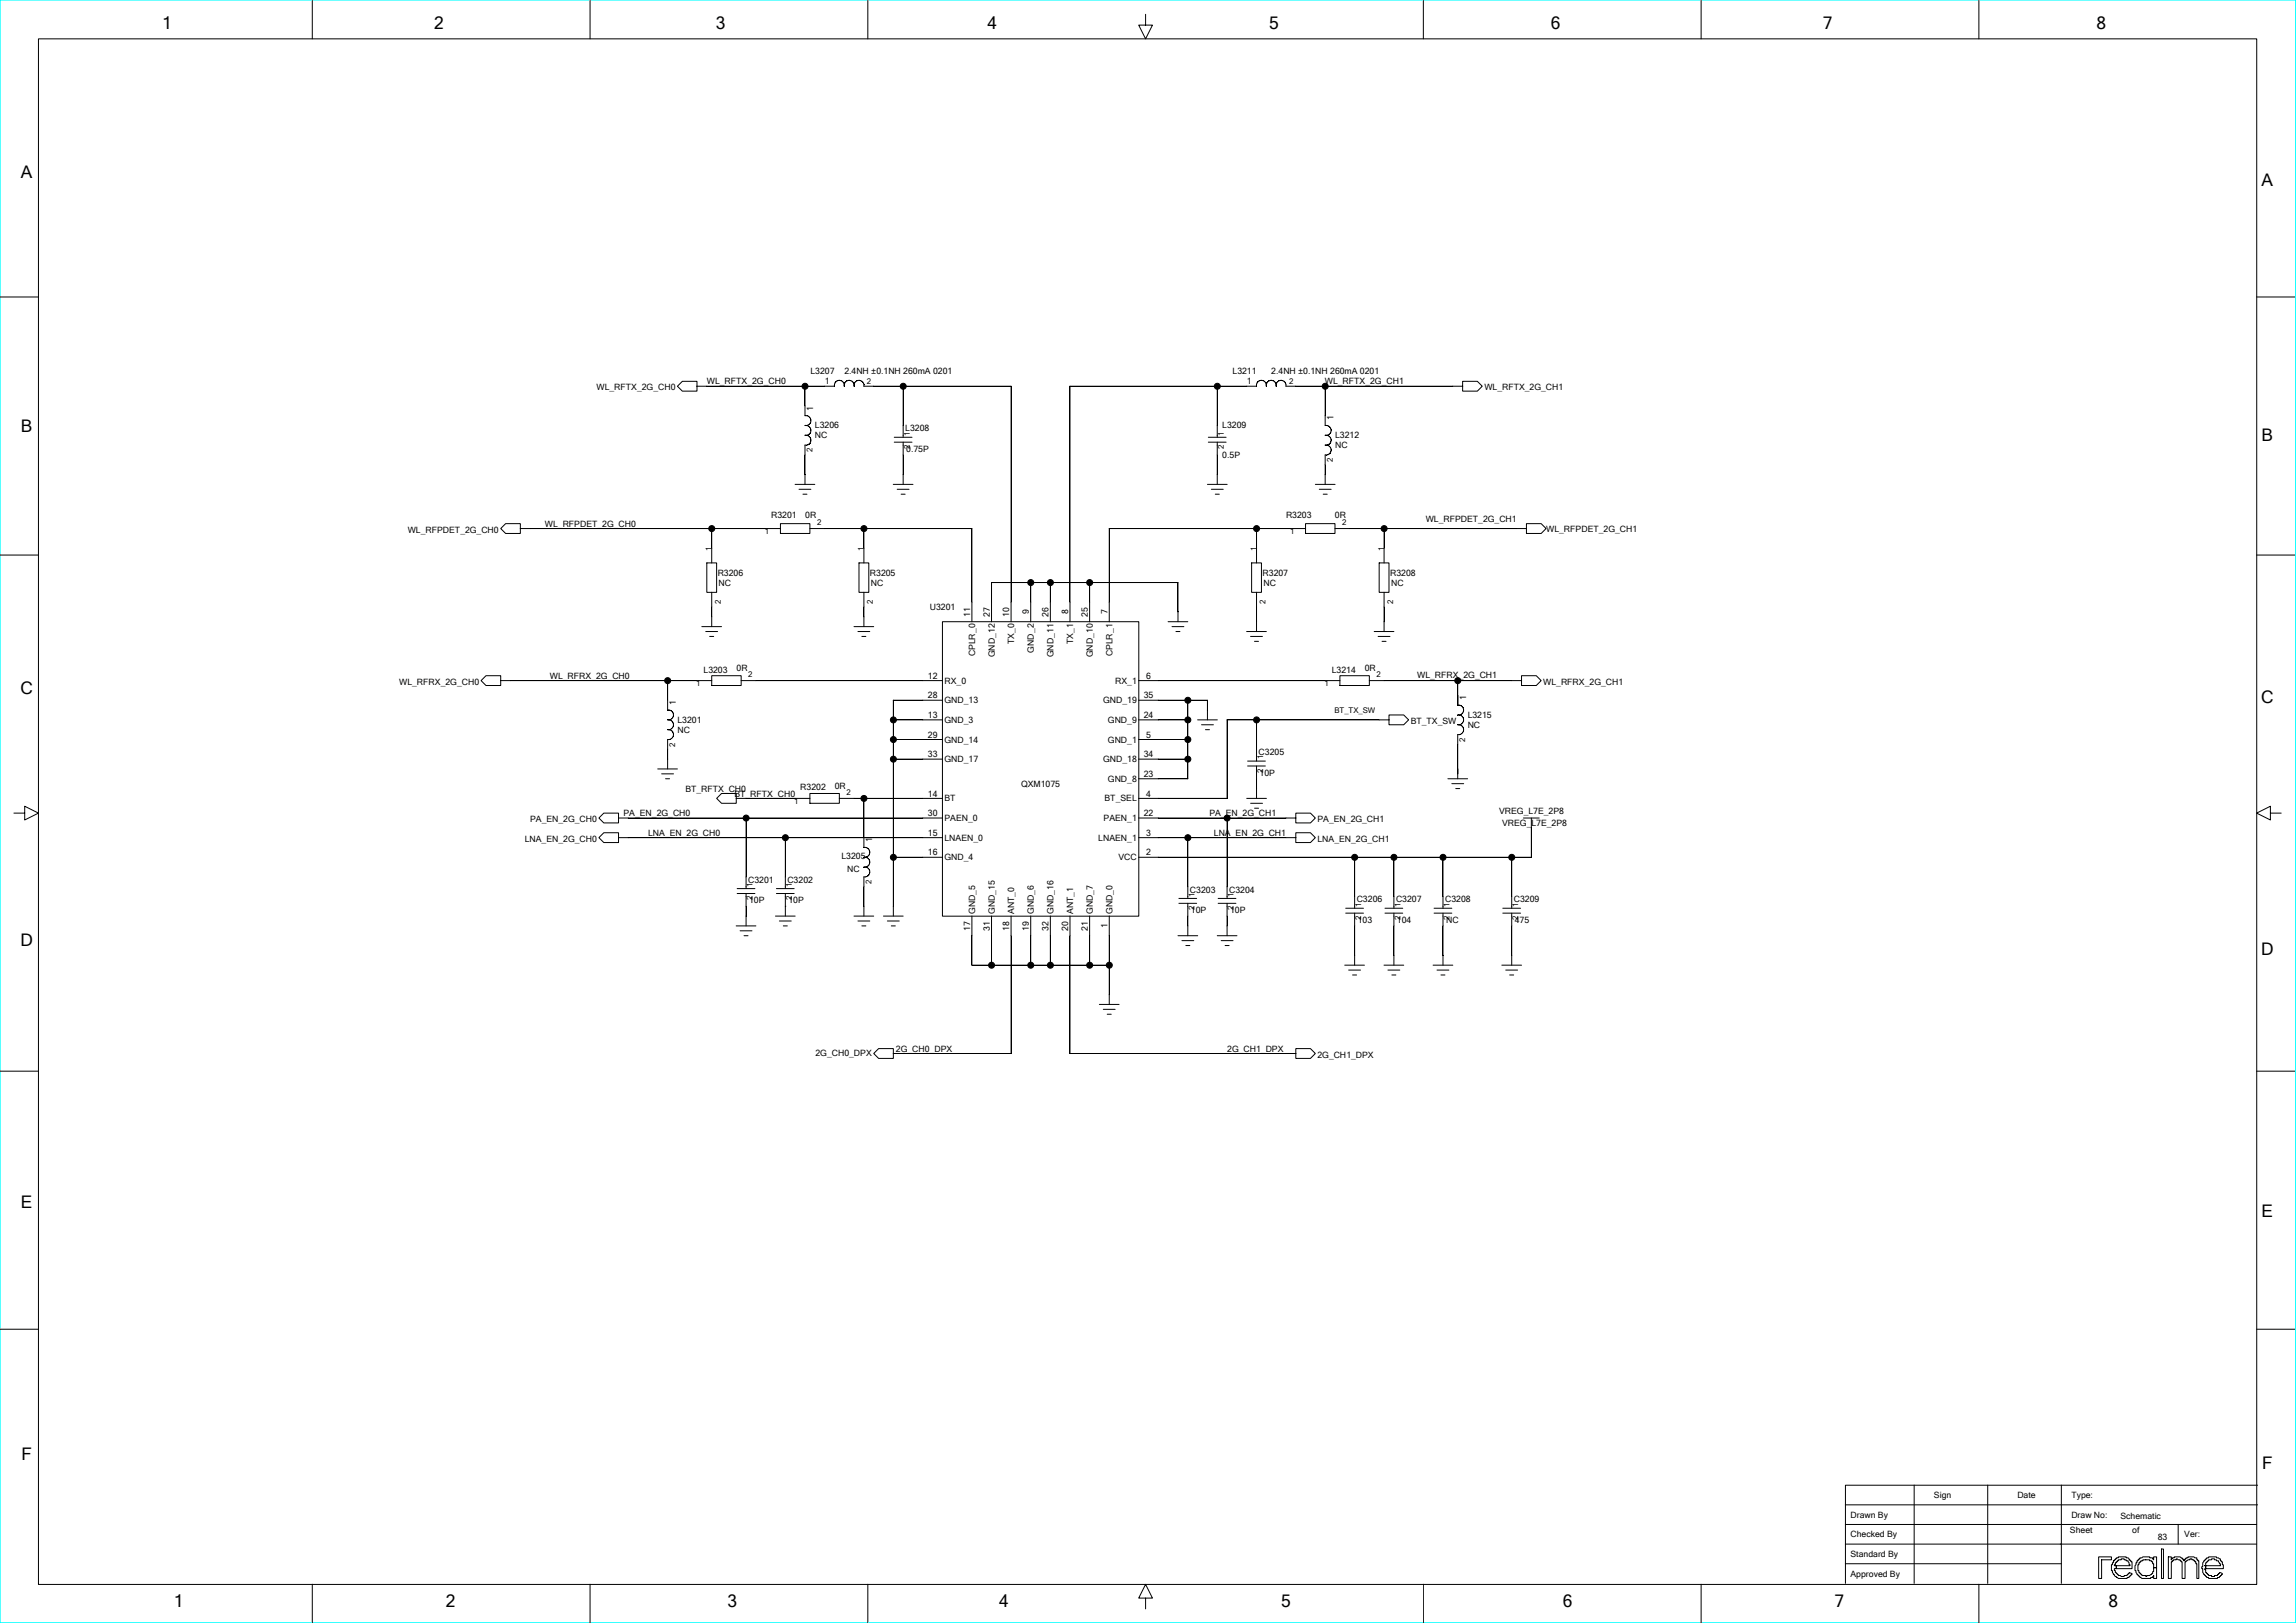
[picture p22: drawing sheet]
<svg xmlns="http://www.w3.org/2000/svg" width="297mm" height="210mm" viewBox="0 0 297 210" stroke-linecap="round" stroke-linejoin="round" font-family="sans-serif">
<defs><g id="words">
<g font-size="2.2">
<text x="21" y="3.8">1</text>
<text x="56.1" y="3.8">2</text>
<text x="92.6" y="3.8">3</text>
<text x="127.8" y="3.8">4</text>
<text x="164.2" y="3.8">5</text>
<text x="200.6" y="3.8">6</text>
<text x="235.8" y="3.8">7</text>
<text x="271.2" y="3.8">8</text>
<text x="2.7" y="23">A</text>
<text x="292.6" y="24.1">A</text>
<text x="2.7" y="55.9">B</text>
<text x="292.6" y="57">B</text>
<text x="2.6" y="89.8">C</text>
<text x="292.5" y="90.9">C</text>
<text x="2.6" y="122.4">D</text>
<text x="292.5" y="123.5">D</text>
<text x="2.7" y="156.3">E</text>
<text x="292.6" y="157.4">E</text>
<text x="2.8" y="188.9">F</text>
<text x="292.6" y="190.1">F</text>
<text x="22.5" y="208">1</text>
<text x="57.7" y="208">2</text>
<text x="94.1" y="208">3</text>
<text x="129.3" y="208">4</text>
<text x="165.7" y="208">5</text>
<text x="202.2" y="208">6</text>
<text x="237.3" y="208">7</text>
<text x="272.7" y="208">8</text>
</g>
<g font-size="1.1">
<text x="77.2" y="50.5">WL_RFTX_2G_CH0</text>
<text x="91.4" y="49.7">WL_RFTX_2G_CH0</text>
<text x="104.8" y="48.5">L3207</text>
<text x="105.2" y="53.1" transform="rotate(-90 105.2 53.1)">1</text>
<text x="106.7" y="49.7">1</text>
<text x="109.2" y="48.5">2.4NH ±0.1NH 260mA 0201</text>
<text x="159.4" y="48.5">L3211</text>
<text x="161.3" y="49.7">1</text>
<text x="164.4" y="48.5">2.4NH ±0.1NH 260mA 0201</text>
<text x="171.4" y="49.7">WL_RFTX_2G_CH1</text>
<text x="192" y="50.5">WL_RFTX_2G_CH1</text>
<text x="105.4" y="55.4">L3206</text>
<text x="105.4" y="56.7">NC</text>
<text x="117.1" y="55.8">L3208</text>
<text x="117.2" y="58.5">0.75P</text>
<text x="158.1" y="55.4">L3209</text>
<text x="158.1" y="59.3">0.5P</text>
<text x="172.5" y="54.4" transform="rotate(-90 172.5 54.4)">1</text>
<text x="172.7" y="56.7">L3212</text>
<text x="172.7" y="58">NC</text>
<text x="52.7" y="68.9">WL_RFPDET_2G_CH0</text>
<text x="70.5" y="68.1">WL_RFPDET_2G_CH0</text>
<text x="99.7" y="67.1">R3201</text>
<text x="104.2" y="67.1">0R</text>
<text x="166.4" y="67">R3203</text>
<text x="172.7" y="67">0R</text>
<text x="184.4" y="67.5">WL_RFPDET_2G_CH1</text>
<text x="200" y="68.8">WL_RFPDET_2G_CH1</text>
<text x="92.8" y="74.5">R3206</text>
<text x="93" y="75.8">NC</text>
<text x="112.5" y="74.5">R3205</text>
<text x="112.6" y="75.8">NC</text>
<text x="163.3" y="74.5">R3207</text>
<text x="163.4" y="75.8">NC</text>
<text x="179.8" y="74.5">R3208</text>
<text x="179.9" y="75.8">NC</text>
<text x="120.3" y="78.9">U3201</text>
<text x="125.5" y="79.8" transform="rotate(-90 125.5 79.8)">11</text>
<text x="128" y="79.8" transform="rotate(-90 128 79.8)">27</text>
<text x="130.5" y="79.8" transform="rotate(-90 130.5 79.8)">10</text>
<text x="131.2" y="83.4" transform="rotate(-90 131.2 83.4)">TX_0</text>
<text x="133.1" y="79.5" transform="rotate(-90 133.1 79.5)">9</text>
<text x="135.6" y="79.8" transform="rotate(-90 135.6 79.8)">26</text>
<text x="138.2" y="79.5" transform="rotate(-90 138.2 79.5)">8</text>
<text x="138.8" y="83.4" transform="rotate(-90 138.8 83.4)">TX_1</text>
<text x="140.7" y="79.8" transform="rotate(-90 140.7 79.8)">25</text>
<text x="143.2" y="79.5" transform="rotate(-90 143.2 79.5)">7</text>
<text x="51.6" y="88.6">WL_RFRX_2G_CH0</text>
<text x="71.1" y="87.8">WL_RFRX_2G_CH0</text>
<text x="91" y="87">L3203</text>
<text x="95.3" y="86.8">0R</text>
<text x="120" y="87.8">12</text>
<text x="122.2" y="88.5">RX_0</text>
<text x="126.1" y="84.9" transform="rotate(-90 126.1 84.9)">CPLR_0</text>
<text x="128.7" y="85.1" transform="rotate(-90 128.7 85.1)">GND_12</text>
<text x="133.7" y="84.4" transform="rotate(-90 133.7 84.4)">GND_2</text>
<text x="136.3" y="85.1" transform="rotate(-90 136.3 85.1)">GND_11</text>
<text x="141.4" y="85.1" transform="rotate(-90 141.4 85.1)">GND_10</text>
<text x="143.9" y="84.9" transform="rotate(-90 143.9 84.9)">CPLR_1</text>
<text x="144.3" y="88.5">RX_1</text>
<text x="148.3" y="87.8">6</text>
<text x="172.3" y="87">L3214</text>
<text x="176.5" y="86.8">0R</text>
<text x="183.3" y="87.7">WL_RFRX_2G_CH1</text>
<text x="199.6" y="88.6">WL_RFRX_2G_CH1</text>
<text x="87.4" y="91.2" transform="rotate(-90 87.4 91.2)">1</text>
<text x="87.6" y="94.8">NC</text>
<text x="87.6" y="93.5">L3201</text>
<text x="120" y="95.4">29</text>
<text x="120" y="92.9">13</text>
<text x="120" y="90.4">28</text>
<text x="122.2" y="91">GND_13</text>
<text x="122.2" y="93.5">GND_3</text>
<text x="142.7" y="91">GND_19</text>
<text x="143.3" y="93.5">GND_9</text>
<text x="148" y="92.9">24</text>
<text x="148" y="90.4">35</text>
<text x="148.3" y="95.4">5</text>
<text x="182.5" y="93.7">BT_TX_SW</text>
<text x="189.6" y="90.6" transform="rotate(-90 189.6 90.6)">1</text>
<text x="189.9" y="94.2">NC</text>
<text x="189.9" y="92.9">L3215</text>
<text x="120" y="98">33</text>
<text x="122.2" y="96.1">GND_14</text>
<text x="122.2" y="98.6">GND_17</text>
<text x="132.1" y="101.8">QXM1075</text>
<text x="142.7" y="98.6">GND_18</text>
<text x="143.3" y="96.1">GND_1</text>
<text x="143.3" y="101.2">GND_8</text>
<text x="148" y="100.5">23</text>
<text x="148" y="98">34</text>
<text x="162.8" y="97.7">C3205</text>
<text x="162.9" y="100.4">10P</text>
<text x="68.6" y="106.4">PA_EN_2G_CH0</text>
<text x="80.7" y="105.6">PA_EN_2G_CH0</text>
<text x="88.7" y="102.4">BT_RFTX_CH0</text>
<text x="95" y="103.1">BT_RFTX_CH0</text>
<text x="103.5" y="102.3">R3202</text>
<text x="108" y="102.1">0R</text>
<text x="120" y="105.6">30</text>
<text x="120" y="103.1">14</text>
<text x="122.2" y="103.7">BT</text>
<text x="122.2" y="106.2">PAEN_0</text>
<text x="142.8" y="106.2">PAEN_1</text>
<text x="142.9" y="103.7">BT_SEL</text>
<text x="148" y="105.6">22</text>
<text x="148.3" y="103.1">4</text>
<text x="156.4" y="105.6">PA_EN_2G_CH1</text>
<text x="170.4" y="106.4">PA_EN_2G_CH1</text>
<text x="193.9" y="105.3">VREG_L7E_2P8</text>
<text x="194.3" y="106.9">VREG_L7E_2P8</text>
<text x="67.9" y="108.9">LNA_EN_2G_CH0</text>
<text x="83.8" y="108.1">LNA_EN_2G_CH0</text>
<text x="108.8" y="111.2">L3205</text>
<text x="109.6" y="112.8">NC</text>
<text x="112.8" y="109" transform="rotate(-90 112.8 109)">1</text>
<text x="120" y="110.7">16</text>
<text x="120" y="108.1">15</text>
<text x="122.2" y="108.8">LNAEN_0</text>
<text x="122.2" y="111.3">GND_4</text>
<text x="142.1" y="108.8">LNAEN_1</text>
<text x="144.7" y="111.3">VCC</text>
<text x="148.3" y="110.7">2</text>
<text x="148.3" y="108.1">3</text>
<text x="157" y="108.1">LNA_EN_2G_CH1</text>
<text x="170.4" y="108.9">LNA_EN_2G_CH1</text>
<text x="96.8" y="114.2">C3201</text>
<text x="96.9" y="116.9">10P</text>
<text x="101.9" y="114.2">C3202</text>
<text x="102" y="116.9">10P</text>
<text x="126.1" y="118.3" transform="rotate(-90 126.1 118.3)">GND_5</text>
<text x="128.7" y="118.3" transform="rotate(-90 128.7 118.3)">GND_15</text>
<text x="131.2" y="118.3" transform="rotate(-90 131.2 118.3)">ANT_0</text>
<text x="133.7" y="118.3" transform="rotate(-90 133.7 118.3)">GND_6</text>
<text x="136.3" y="118.3" transform="rotate(-90 136.3 118.3)">GND_16</text>
<text x="138.8" y="118.3" transform="rotate(-90 138.8 118.3)">ANT_1</text>
<text x="141.4" y="118.3" transform="rotate(-90 141.4 118.3)">GND_7</text>
<text x="143.9" y="118.3" transform="rotate(-90 143.9 118.3)">GND_0</text>
<text x="153.9" y="115.5">C3203</text>
<text x="154" y="118.2">10P</text>
<text x="159" y="115.5">C3204</text>
<text x="159.1" y="118.2">10P</text>
<text x="175.5" y="116.8">C3206</text>
<text x="175.6" y="119.4">103</text>
<text x="180.6" y="116.8">C3207</text>
<text x="180.7" y="119.4">104</text>
<text x="186.9" y="116.8">C3208</text>
<text x="187.1" y="119.4">NC</text>
<text x="195.8" y="116.8">C3209</text>
<text x="195.9" y="119.4">475</text>
<text x="125.5" y="120.4" transform="rotate(-90 125.5 120.4)">17</text>
<text x="128" y="120.4" transform="rotate(-90 128 120.4)">31</text>
<text x="130.5" y="120.4" transform="rotate(-90 130.5 120.4)">18</text>
<text x="133.1" y="120.4" transform="rotate(-90 133.1 120.4)">19</text>
<text x="135.6" y="120.4" transform="rotate(-90 135.6 120.4)">32</text>
<text x="138.2" y="120.4" transform="rotate(-90 138.2 120.4)">20</text>
<text x="140.7" y="120.4" transform="rotate(-90 140.7 120.4)">21</text>
<text x="143.2" y="120.1" transform="rotate(-90 143.2 120.1)">1</text>
<text x="105.5" y="136.6">2G_CH0_DPX</text>
<text x="115.9" y="136.1">2G_CH0_DPX</text>
<text x="158.7" y="136.1">2G_CH1_DPX</text>
<text x="170.4" y="136.8">2G_CH1_DPX</text>
<text x="239.4" y="196.4">Drawn By</text>
<text x="250.2" y="193.8">Sign</text>
<text x="261" y="193.8">Date</text>
<text x="267.9" y="193.8">Type:</text>
<text x="267.9" y="196.4">Draw No:</text>
<text x="274.3" y="196.5">Schematic</text>
<text x="239.4" y="198.9">Checked By</text>
<text x="239.4" y="201.5">Standard By</text>
<text x="267.8" y="198.4">Sheet</text>
<text x="275.8" y="198.4">of</text>
<text x="279.1" y="199.3">83</text>
<text x="282.6" y="198.9">Ver:</text>
<text x="239.4" y="204">Approved By</text>
</g>
<g font-size="1">
<text x="112.1" y="49.7">2</text>
<text x="166.8" y="49.7">2</text>
<text x="105.1" y="58.5" transform="rotate(-90 105.1 58.5)">2</text>
<text x="117.7" y="58.1" transform="rotate(-90 117.7 58.1)">2</text>
<text x="117.7" y="56.4" transform="rotate(-90 117.7 56.4)">1</text>
<text x="158.3" y="58.1" transform="rotate(-90 158.3 58.1)">2</text>
<text x="158.3" y="56.4" transform="rotate(-90 158.3 56.4)">1</text>
<text x="172.4" y="59.8" transform="rotate(-90 172.4 59.8)">2</text>
<text x="92.1" y="71.3" transform="rotate(-90 92.1 71.3)">1</text>
<text x="98.9" y="69.1">1</text>
<text x="105.7" y="68">2</text>
<text x="111.7" y="71.3" transform="rotate(-90 111.7 71.3)">1</text>
<text x="162.5" y="71.3" transform="rotate(-90 162.5 71.3)">1</text>
<text x="166.9" y="69.1">1</text>
<text x="173.6" y="68">2</text>
<text x="179" y="71.3" transform="rotate(-90 179 71.3)">1</text>
<text x="93.2" y="78.1" transform="rotate(-90 93.2 78.1)">2</text>
<text x="112.9" y="78.1" transform="rotate(-90 112.9 78.1)">2</text>
<text x="163.7" y="78.1" transform="rotate(-90 163.7 78.1)">2</text>
<text x="180.2" y="78.1" transform="rotate(-90 180.2 78.1)">2</text>
<text x="90" y="88.8">1</text>
<text x="96.8" y="87.6">2</text>
<text x="171.3" y="88.8">1</text>
<text x="178.1" y="87.6">2</text>
<text x="172.6" y="92.3">BT_TX_SW</text>
<text x="189.5" y="96" transform="rotate(-90 189.5 96)">2</text>
<text x="87.3" y="96.6" transform="rotate(-90 87.3 96.6)">2</text>
<text x="163.4" y="100" transform="rotate(-90 163.4 100)">2</text>
<text x="163.4" y="98.3" transform="rotate(-90 163.4 98.3)">1</text>
<text x="102.7" y="104">1</text>
<text x="109.5" y="102.9">2</text>
<text x="97.3" y="116.5" transform="rotate(-90 97.3 116.5)">2</text>
<text x="97.3" y="114.8" transform="rotate(-90 97.3 114.8)">1</text>
<text x="102.4" y="116.5" transform="rotate(-90 102.4 116.5)">2</text>
<text x="102.4" y="114.8" transform="rotate(-90 102.4 114.8)">1</text>
<text x="112.7" y="114.4" transform="rotate(-90 112.7 114.4)">2</text>
<text x="154.5" y="117.8" transform="rotate(-90 154.5 117.8)">2</text>
<text x="154.5" y="116" transform="rotate(-90 154.5 116)">1</text>
<text x="159.6" y="117.8" transform="rotate(-90 159.6 117.8)">2</text>
<text x="159.6" y="116" transform="rotate(-90 159.6 116)">1</text>
<text x="176.1" y="119" transform="rotate(-90 176.1 119)">2</text>
<text x="176.1" y="117.3" transform="rotate(-90 176.1 117.3)">1</text>
<text x="181.2" y="119" transform="rotate(-90 181.2 119)">2</text>
<text x="181.2" y="117.3" transform="rotate(-90 181.2 117.3)">1</text>
<text x="187.5" y="119" transform="rotate(-90 187.5 119)">2</text>
<text x="187.5" y="117.3" transform="rotate(-90 187.5 117.3)">1</text>
<text x="196.4" y="119" transform="rotate(-90 196.4 119)">2</text>
<text x="196.4" y="117.3" transform="rotate(-90 196.4 117.3)">1</text>
</g>
</g></defs>
<path d="M0 0h296.9v210h-296.9z" fill="none" stroke="#0ff" stroke-width=".13"/>
<g fill="none" stroke="#000" stroke-width=".13">
<path d="M5 5h286.9v200h-286.9zM40.4 .1v4.9M76.3 .1v4.9M112.3 .1v4.9M148.2 1.9v1.3h.9l-.9 1.8-.9-1.8h.9M184.1 .1v4.9M220 .1v4.9M256 .1v4.9M0 38.4h5M291.9 38.4h5M87.6 50l.7-.7h1.9v1.3h-1.9zM90.1 50h17.8a.64 .64 0 0 1 .7-.8 .64 .64 0 0 1 .6 .8 .65 .65 0 0 1 .6-.8 .65 .65 0 0 1 .7 .8 .65 .65 0 0 1 .6-.8 .65 .65 0 0 1 .6 .8"/>
<path d="M104.1 50v3.8a.64 .64 0 0 1 .8 .6 .64 .64 0 0 1-.8 .7 .65 .65 0 0 1 .8 .6 .65 .65 0 0 1-.8 .6 .65 .65 0 0 1 .8 .7 .65 .65 0 0 1-.8 .6v5.1M111.7 50h19.1v30.5M115.7 57.2h2.3M115.7 56.6h2.3M116.8 50v6.6M116.8 57.2v5.5M156.3 57.2h2.3M156.3 56.6h2.3M157.5 50v6.6M157.5 57.2v5.5M163.8 49.8a.64 .64 0 0 0-.7-.6 .64 .64 0 0 0-.6 .8h-24.1v30.5M163.8 49.8v.2a.64 .64 0 0 1 .5-.8 .64 .64 0 0 1 .8 .6"/>
<path d="M165.1 49.8v.2a.64 .64 0 0 1 .5-.8 .64 .64 0 0 1 .7 .6M166.3 49.8v.2h22.9M171.4 50v5.1M171.4 55.1a.65 .65 0 0 1 .8 .6 .65 .65 0 0 1-.8 .6 .65 .65 0 0 1 .8 .7 .65 .65 0 0 1-.8 .6 .64 .64 0 0 1 .8 .6 .64 .64 0 0 1-.8 .7v3.8M189.2 49.3h1.9l.6 .7-.6 .6h-1.9zM0 71.8h5M64.8 68.4l.6-.6h1.9v1.2h-1.9zM67.3 68.4h33.7M91.4 72.8h1.3v3.8h-1.3zM92.1 68.4v4.4M92.1 76.6v4.5M101 67.8h3.8v1.2h-3.8z"/>
<path d="M102.8 62.7h2.6M103.4 63.3h1.5M103.9 63.9h.5M104.8 68.4h20.9v12.1M111.1 72.8h1.3v3.8h-1.3zM111.7 68.4v4.4M111.7 76.6v4.5M115.5 62.7h2.6M116.1 63.3h1.5M116.6 63.9h.5M133.3 75.4v5.1M135.9 75.4v5.1"/>
<path d="M140.9 75.4v5.1M156.2 62.7h2.5M156.7 63.3h1.5M157.2 63.9h.5M161.9 72.8h1.3v3.8h-1.3zM162.5 68.4v4.4M162.5 76.6v5.1M168.9 67.8h3.8v1.2h-3.8zM168.9 68.4h-25.4v12.1M170.1 62.7h2.6M170.7 63.3h1.5M171.2 63.9h.5"/>
<path d="M172.7 68.4h24.8M178.4 72.8h1.3v3.8h-1.3zM179 68.4v4.4M179 76.6v5.1M197.5 67.8h1.9l.6 .6-.6 .6h-1.9zM291.9 71.8h5M62.2 88.1l.7-.7h1.9v1.3h-1.9zM64.8 88.1h27.3M85.1 99.5h2.5M86.4 88.1v3.8a.64 .64 0 0 1 .7 .6 .64 .64 0 0 1-.7 .6 .64 .64 0 0 1 .7 .7 .64 .64 0 0 1-.7 .6 .64 .64 0 0 1 .7 .6 .64 .64 0 0 1-.7 .7M86.4 95.7v3.8M90.8 81.1h2.5"/>
<path d="M91.3 81.7h1.5M91.8 82.3h.5M92.1 87.4h3.8v1.3h-3.8zM95.9 88.1h26M110.5 81.1h2.5M111 81.7h1.5M111.5 82.3h.5M115.5 93.1h6.4M115.5 95.7h6.4M115.5 98.2h6.4M121.9 80.4h25.4v38.1h-25.4zM121.9 90.6h-6.3v27.9"/>
<path d="M147.3 88.1h26M147.3 93.1h6.3M147.3 90.6h8.9v2.5M147.3 95.7h6.3M151.1 80.4h2.5M151.6 81.1h1.5M152.1 81.7h.5M152.4 80.4v-5h-24.2l.1 5.1M153.6 90.6v10.2h-6.3M153.6 98.2h-6.3M154.9 93.1h2.6M155.4 93.8h1.6"/>
<path d="M155.9 94.4h.6M161.3 81.7h2.5M161.4 99.1h2.3M161.4 98.5h2.3M161.8 82.3h1.5M162.3 83h.5M162.5 93.1v5.4M162.5 99.1v4.2M173.3 87.4h3.8v1.3h-3.8zM177.1 88.1h19.7M177.8 81.7h2.5M178.3 82.3h1.5"/>
<path d="M178.8 83h.5M179.7 92.5h1.9l.6 .6-.6 .7h-1.9zM179.7 93.1h-21v10.2M188.6 88.1v3.1M188.6 91.2a.65 .65 0 0 1 .7 .7 .65 .65 0 0 1-.7 .6 .65 .65 0 0 1 .7 .6 .65 .65 0 0 1-.7 .7 .64 .64 0 0 1 .7 .6 .64 .64 0 0 1-.7 .6v5.8M196.8 87.4h1.9l.7 .7-.7 .6h-1.9zM1.8 105.2h1.4v-.9l1.8 .9-1.8 .9v-.9M77.5 108.4l.6-.7h1.9v1.3h-1.9zM77.5 105.8l.6-.6h1.9v1.3h-1.9zM80 105.8h41.9M80 108.4h41.9M85.6 100.1h1.5"/>
<path d="M86.1 100.8h.5M92.7 103.3l.6-.6h1.9v1.2h-1.9zM95.2 119.8h2.6M95.2 103.3h9.6M95.4 115.6h2.3M95.4 115h2.3M96.5 105.8v9.2M96.5 115.6v4.2M100.3 118.5h2.6M100.4 115.6h2.3M100.4 115h2.3M100.8 119.2h1.6"/>
<path d="M101.3 119.8h.5M101.6 108.4v6.6M101.6 115.6v2.9M104.8 102.7h3.8v1.2h-3.8zM108.6 103.3h13.3M110.5 118.5h2.5M111 119.2h1.5M111.5 119.8h.5M111.7 103.3v6.4a.64 .64 0 0 1 .8 .6 .64 .64 0 0 1-.8 .6 .65 .65 0 0 1 .8 .7 .65 .65 0 0 1-.8 .6 .65 .65 0 0 1 .8 .6 .65 .65 0 0 1-.8 .7M111.7 113.5v5M114.3 118.5h2.5M114.8 119.2h1.5"/>
<path d="M115.3 119.8h.5M115.5 110.9h6.4M125.7 118.5v6.4M128.3 118.5v6.4M130.8 118.5v17.8h-15.3M133.3 118.5v6.4M135.9 118.5v6.4M138.4 118.5v17.8h29.2M140.9 118.5v6.4M143.5 118.5v11.5M147.3 105.8h20.3M147.3 108.4h20.3"/>
<path d="M152.5 116.9h2.3M152.5 116.2h2.3M153.6 108.4v7.8M153.6 116.9v4.2M157.6 116.9h2.3M157.6 116.2h2.3M158.7 105.8v10.4M158.7 116.9v4.2M158.7 103.3h-11.4M161.3 103.3h2.5M161.8 103.9h1.5M162.3 104.6h.5"/>
<path d="M167.6 107.7h1.9l.6 .7-.6 .6h-1.9zM167.6 105.2h1.9l.6 .6-.6 .7h-1.9zM174.1 118.2h2.3M174.1 117.5h2.3M175.2 118.2v6.7M175.2 110.9v6.6M179.2 118.2h2.3M179.2 117.5h2.3M180.3 110.9v6.6M180.3 118.2v6.7M185.5 118.2h2.3M185.5 117.5h2.3"/>
<path d="M186.7 110.9v6.6M186.7 118.2v6.7M187.3 100.8h2.5M187.8 101.4h1.5M188.3 102h.5M194.4 118.2h2.3M194.4 117.5h2.3M195.5 118.2v6.7M195.5 110.9v6.6M197.1 105.8h2M198.1 105.8v5.1h-50.8M293.7 105.2v-.9l-1.8 .9 1.8 .9v-.9h1.4"/>
<path d="M0 138.6h5M95.7 120.4h1.6M96.2 121.1h.6M113 136.3l.7-.6h1.9v1.2h-1.9zM125.7 124.9h17.8M142.2 130h2.6M142.7 130.6h1.6M143.2 131.2h.5M152.4 121.1h2.5M152.9 121.7h1.5M153.4 122.3h.5M157.5 121.1h2.5"/>
<path d="M158 121.7h1.5M158.5 122.3h.5M167.6 135.7h1.9l.6 .6-.6 .6h-1.9zM173.9 124.9h2.6M174.5 125.5h1.5M175 126.2h.5M179 124.9h2.6M179.5 125.5h1.6M180 126.2h.6M185.4 124.9h2.5M185.9 125.5h1.5M186.4 126.2h.5"/>
<path d="M194.3 124.9h2.5M194.8 125.5h1.5M195.3 126.2h.5M291.9 138.6h5M0 172h5M291.9 172h5M238.7 194.7h53.3M238.7 199.8h53.2M238.7 197.3h53.2M247.6 192.2v12.7M257.1 192.2v12.7M266.6 192.2v12.7"/>
<path d="M281.8 197.2v2.6M292 192.2h-53.3v12.7M40.4 205v5M76.3 205v5M112.3 205v5M148.2 206.8h.9l-.9-1.8-.9 1.8h.9v1.4M184.1 205v5M220 205v5M238.7 202.3h27.9M256 205v5M271.5 201.4h1.6v.4h-1.2v2.4h-.4zM273.6 201.7h.2v-.1h.2v-.2h1v.2h.3l.1 .2h.1v.2l.3 .1v.9h-2v-.4h1.7v-.1h-.1l-.1-.5-.5-.2v-.1l-.8 .1-.1 .3-.3 .1v.3h-.1v.1h.3v.4h-.3v.2h.1v.3h.2v.1l.2 .1v.2l.8 .1v-.1h.4l.1-.3h.1v-.1l.4 .1v.1l-.3 .2-.1 .2h-.2v.1h-1.2l-.2-.1v-.1h-.2l-.1-.3h-.1l-.1-.5h-.2v-.7h.2l.1-.5h.1z"/>
<path d="M276.6 201.8h.1l.1-.2h.3l.1-.2h.9v.2h.4l.1 .2v-.4h.4v1.4h-.4v-.5h-.1v-.2h-.2v-.1h-.2v-.2h-.9v.2h-.3v.1l-.2 .1v.3h-.1v.7h.1v.3l.2 .1 .2 .3h.5v.1h.1v-.1h.4l.2-.2v-.1h.2v-.3h.1v-.5h.4v1.4h-.4v-.3v.1h-.1v.1h-.3v.1h-1.1l-.3-.1-.1-.2h-.1v-.2h-.2l-.1-.4a1.02 1.02 0 0 1 0-1zM279.6 200.4h.3v3.8h-.3zM280.5 201.4h.4v.4l.1-.2h.3v-.2h.7l.3 .2v.1h.1l.1 .3v-.2l.3-.1v-.1h.2v-.2h.8l.1 .2h.3v.2l.2 .2v2.2h-.2v-1.9h-.2v-.2h-.1v-.1h-.1v-.2h-.3v-.1h-.2v.1h-.3l-.2 .2v.1h-.2v2.1h-.3v-2.1l-.3-.1v-.2h-.2l-.2-.1h-.1v.1h-.4v.2l-.2 .1v2.1h-.4zM285.1 202h.1v-.2l.2-.1v-.1h.3v-.2h1v.2l.5 .1v.3l.3 .1v.4h.1v.5h-2.3v-.4h1.9v-.3h-.1l-.1-.3h-.3v-.2h-.2v-.1h-.4v.1h-.4l-.1 .3-.3 .1v.4h-.1h.1v.4h-.1v.1h.1v.4h.1v.1h.2l.1 .3h.4v.1l.7-.1 .2-.3h.1v-.1l.4 .1v.1h-.2v.2h-.1l-.1 .2h-.3v.1h-1.1v-.1h-.3l-.1-.2h-.1v-.2h-.1l-.2-.2v-.5h-.1z"/>
<circle cx="104.1" cy="50" r=".39"/>
<circle cx="116.8" cy="50" r=".39"/>
<circle cx="157.5" cy="50" r=".39"/>
<circle cx="171.4" cy="50" r=".39"/>
<circle cx="92.1" cy="68.4" r=".39"/>
<circle cx="111.8" cy="68.4" r=".39"/>
<circle cx="133.3" cy="75.4" r=".39"/>
<circle cx="135.9" cy="75.4" r=".39"/>
<circle cx="141" cy="75.4" r=".39"/>
<circle cx="162.5" cy="68.4" r=".39"/>
<circle cx="179" cy="68.4" r=".39"/>
<circle cx="86.4" cy="88.1" r=".39"/>
<circle cx="115.6" cy="95.7" r=".39"/>
<circle cx="115.6" cy="98.2" r=".39"/>
<circle cx="115.6" cy="93.1" r=".39"/>
<circle cx="153.7" cy="90.6" r=".39"/>
<circle cx="153.7" cy="95.7" r=".39"/>
<circle cx="153.7" cy="98.2" r=".39"/>
<circle cx="153.7" cy="93.1" r=".39"/>
<circle cx="162.5" cy="93.1" r=".39"/>
<circle cx="188.6" cy="88.1" r=".39"/>
<circle cx="96.5" cy="105.8" r=".39"/>
<circle cx="101.6" cy="108.4" r=".39"/>
<circle cx="111.8" cy="103.3" r=".39"/>
<circle cx="115.6" cy="110.9" r=".39"/>
<circle cx="153.7" cy="108.4" r=".39"/>
<circle cx="158.7" cy="105.8" r=".39"/>
<circle cx="175.2" cy="110.9" r=".39"/>
<circle cx="180.3" cy="110.9" r=".39"/>
<circle cx="186.7" cy="110.9" r=".39"/>
<circle cx="195.6" cy="110.9" r=".39"/>
<circle cx="128.3" cy="124.9" r=".39"/>
<circle cx="133.3" cy="124.9" r=".39"/>
<circle cx="135.9" cy="124.9" r=".39"/>
<circle cx="141" cy="124.9" r=".39"/>
<circle cx="143.5" cy="124.9" r=".39"/>
</g>
<g fill="#000">
<path d="M92.1 78.5v1.3z" fill-rule="evenodd"/>
<path d="M111.7 78.5v1.3z" fill-rule="evenodd"/>
<path d="M162.5 78.5v1.9z" fill-rule="evenodd"/>
<path d="M171.4 60.1v1.3z" fill-rule="evenodd"/>
<path d="M179 78.5v1.9z" fill-rule="evenodd"/>
<path d="M86.4 97v1.2z" fill-rule="evenodd"/>
<path d="M156.2 90.6v1.3z" fill-rule="evenodd"/>
<path d="M188.6 99.5v.6z" fill-rule="evenodd"/>
<path d="M188.6 90v1.2z" fill-rule="evenodd"/>
<path d="M96.5 117.3v1.2z" fill-rule="evenodd"/>
<path d="M110.5 103.3h1.2z" fill-rule="evenodd"/>
<path d="M153.6 118.5v1.3z" fill-rule="evenodd"/>
<path d="M158.7 118.5v1.3z" fill-rule="evenodd"/>
<path d="M162.5 100.8v1.2z" fill-rule="evenodd"/>
<circle cx="104.1" cy="50" r=".39"/>
<circle cx="116.8" cy="50" r=".39"/>
<circle cx="157.5" cy="50" r=".39"/>
<circle cx="171.4" cy="50" r=".39"/>
<circle cx="92.1" cy="68.4" r=".39"/>
<circle cx="111.8" cy="68.4" r=".39"/>
<circle cx="133.3" cy="75.4" r=".39"/>
<circle cx="135.9" cy="75.4" r=".39"/>
<circle cx="141" cy="75.4" r=".39"/>
<circle cx="162.5" cy="68.4" r=".39"/>
<circle cx="179" cy="68.4" r=".39"/>
<circle cx="86.4" cy="88.1" r=".39"/>
<circle cx="115.6" cy="93.1" r=".39"/>
<circle cx="115.6" cy="98.2" r=".39"/>
<circle cx="115.6" cy="95.7" r=".39"/>
<circle cx="153.7" cy="93.1" r=".39"/>
<circle cx="153.7" cy="98.2" r=".39"/>
<circle cx="153.7" cy="90.6" r=".39"/>
<circle cx="153.7" cy="95.7" r=".39"/>
<circle cx="162.5" cy="93.1" r=".39"/>
<circle cx="188.6" cy="88.1" r=".39"/>
<circle cx="96.5" cy="105.8" r=".39"/>
<circle cx="101.6" cy="108.4" r=".39"/>
<circle cx="111.8" cy="103.3" r=".39"/>
<circle cx="115.6" cy="110.9" r=".39"/>
<circle cx="153.7" cy="108.4" r=".39"/>
<circle cx="158.7" cy="105.8" r=".39"/>
<circle cx="175.2" cy="110.9" r=".39"/>
<circle cx="180.3" cy="110.9" r=".39"/>
<circle cx="186.7" cy="110.9" r=".39"/>
<circle cx="195.6" cy="110.9" r=".39"/>
<circle cx="128.3" cy="124.9" r=".39"/>
<circle cx="133.3" cy="124.9" r=".39"/>
<circle cx="135.9" cy="124.9" r=".39"/>
<circle cx="141" cy="124.9" r=".39"/>
<circle cx="143.5" cy="124.9" r=".39"/>
</g>
<use href="#words"/>
</svg>
